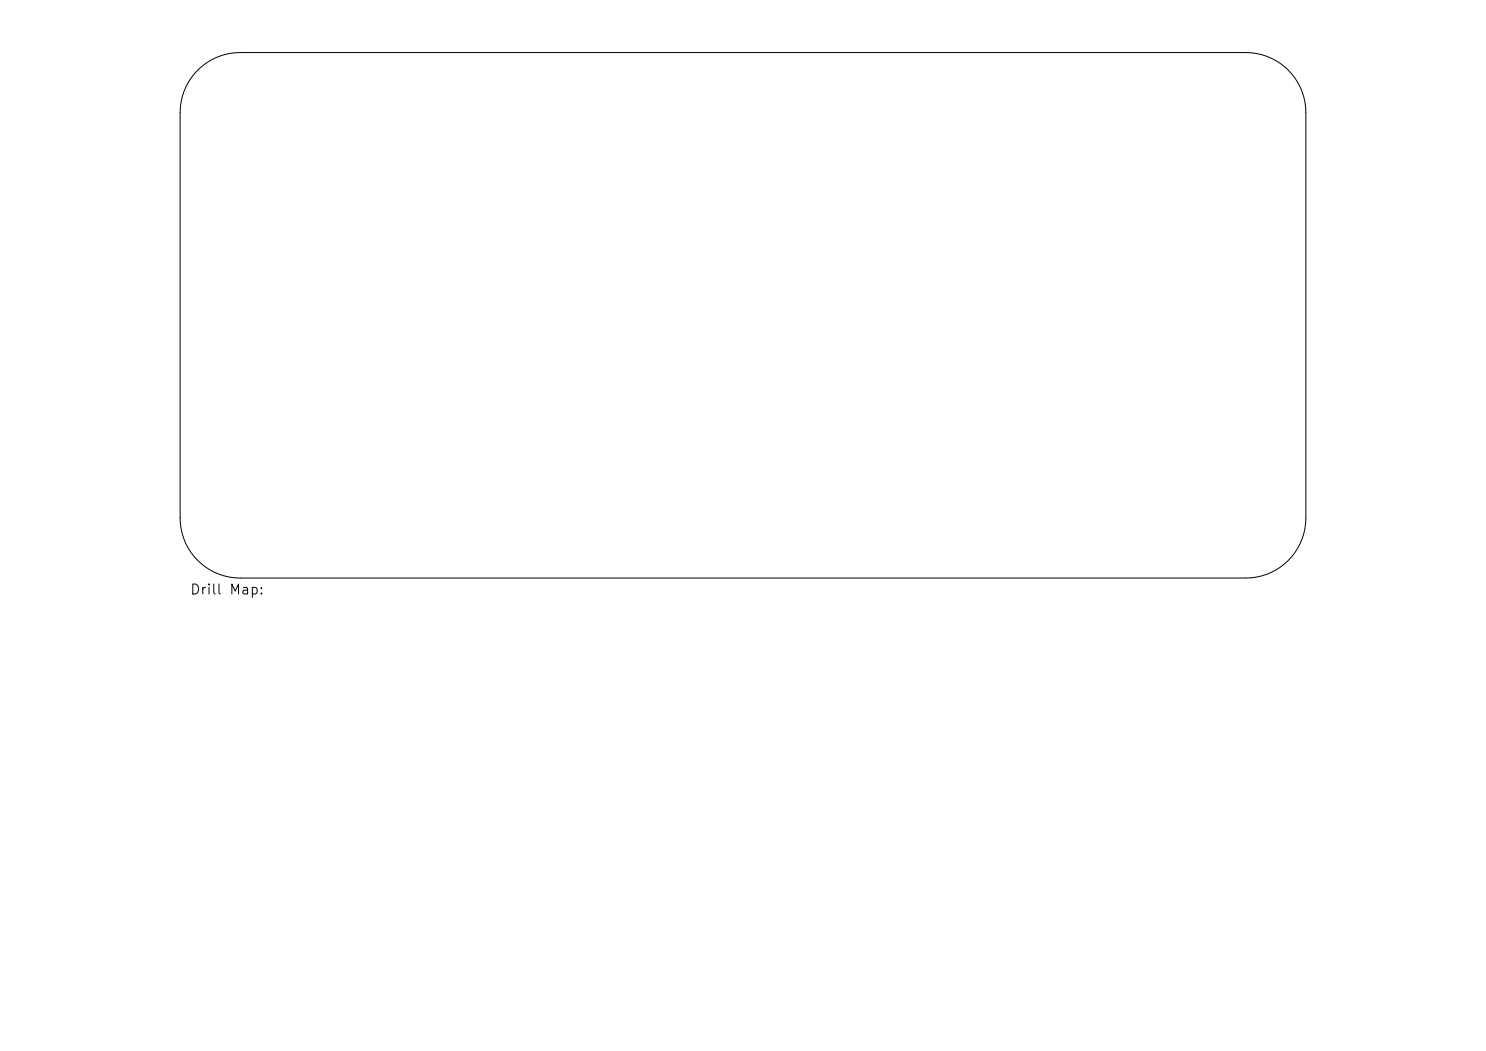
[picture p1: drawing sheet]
<svg xmlns="http://www.w3.org/2000/svg" width="297mm" height="210mm" viewBox="0 0 297 210" stroke-linecap="round" stroke-linejoin="round" font-family="sans-serif">
<defs><g id="words">
<text font-size="2" x="37.9" y="119.3">Drill Map:</text>
</g></defs>
<path d="M39.5 14a12 12 0 0 1 8.5-3.5h201a12 12 0 0 1 12 12v81a12 12 0 0 1-12 12h-201a12 12 0 0 1-12-12v-81a12 12 0 0 1 3.5-8.5z" fill="none" stroke="#000" stroke-width=".2"/>
<use href="#words"/>
</svg>
